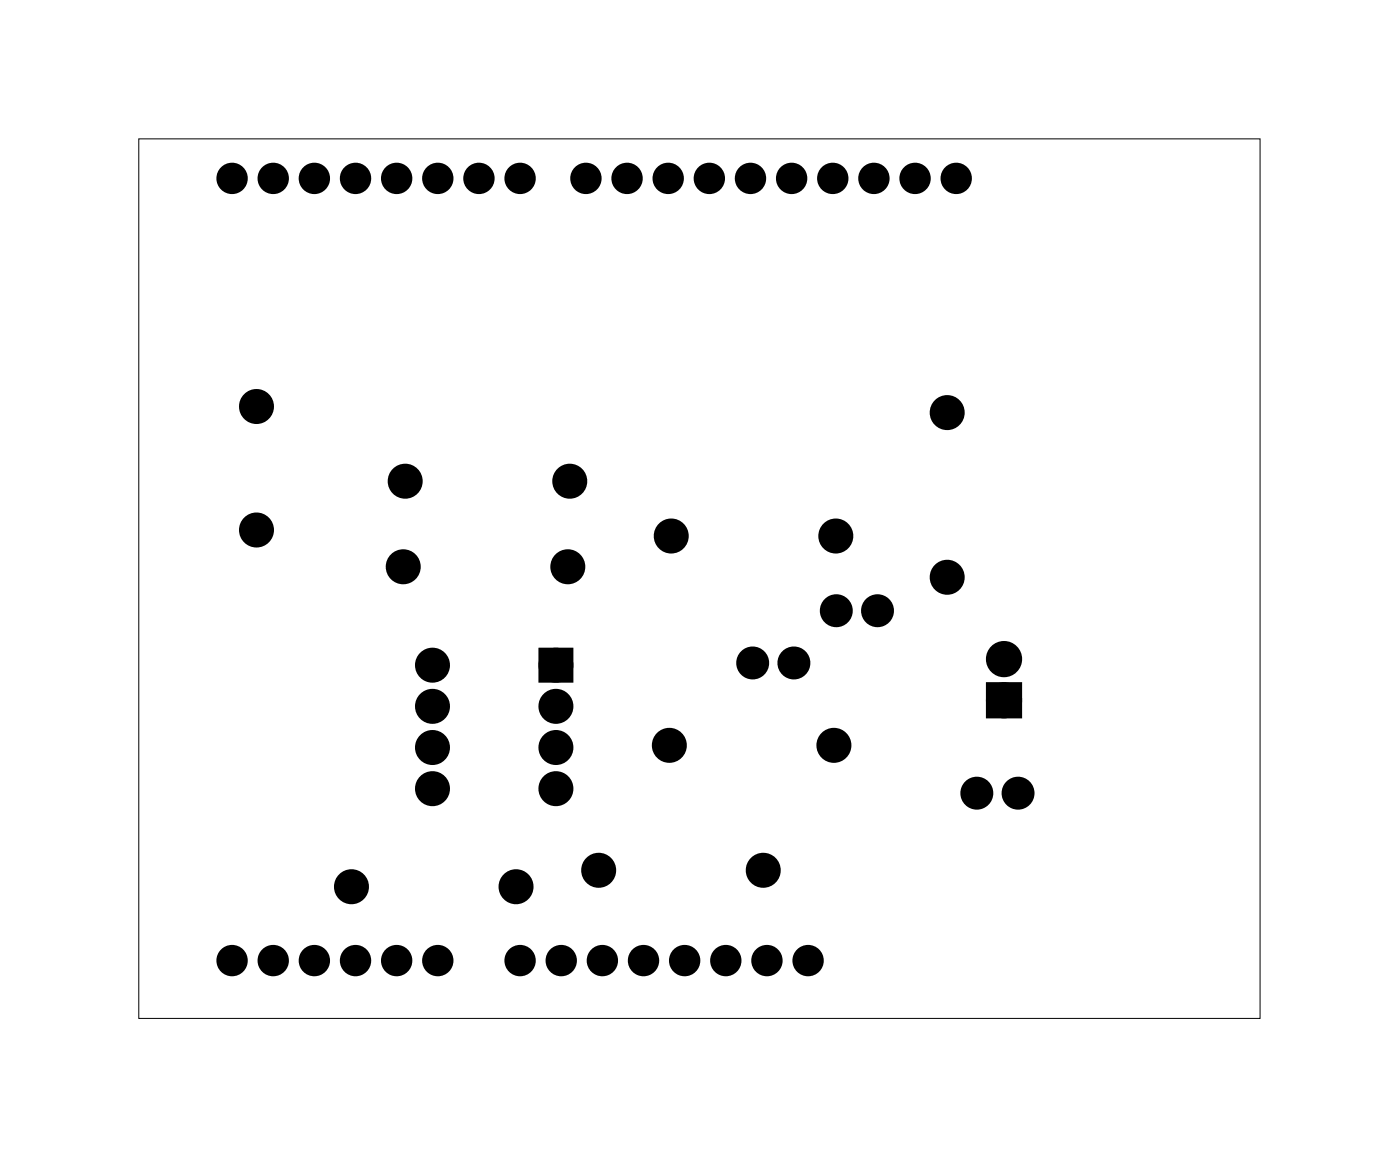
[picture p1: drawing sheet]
<svg xmlns="http://www.w3.org/2000/svg" width="86mm" height="71mm" viewBox="0 0 86 71" stroke-linecap="round" stroke-linejoin="round" font-family="sans-serif">
<path d="M8.6 8.6h69.2v54.2h-69.2z" fill="none" stroke="#000" stroke-width=".06"/>
<g fill="#000">
<circle cx="14.3" cy="11" r=".66"/>
<circle cx="16.9" cy="11" r=".66"/>
<circle cx="19.4" cy="11" r=".66"/>
<circle cx="21.9" cy="11" r=".66"/>
<circle cx="24.5" cy="11" r=".66"/>
<circle cx="27" cy="11" r=".66"/>
<circle cx="29.6" cy="11" r=".66"/>
<circle cx="32.1" cy="11" r=".66"/>
<circle cx="36.2" cy="11" r=".66"/>
<circle cx="38.7" cy="11" r=".66"/>
<circle cx="41.3" cy="11" r=".66"/>
<circle cx="43.8" cy="11" r=".66"/>
<circle cx="46.3" cy="11" r=".66"/>
<circle cx="48.9" cy="11" r=".66"/>
<circle cx="51.4" cy="11" r=".66"/>
<circle cx="54" cy="11" r=".66"/>
<circle cx="56.5" cy="11" r=".66"/>
<circle cx="59" cy="11" r=".66"/>
<circle cx="15.8" cy="32.7" r=".7"/>
<circle cx="15.8" cy="25.1" r=".7"/>
<circle cx="24.9" cy="35" r=".7"/>
<circle cx="25" cy="29.7" r=".7"/>
<circle cx="35.1" cy="35" r=".7"/>
<circle cx="35.2" cy="29.7" r=".7"/>
<circle cx="41.4" cy="33.1" r=".7"/>
<circle cx="51.6" cy="33.1" r=".7"/>
<circle cx="51.6" cy="37.7" r=".64"/>
<circle cx="54.2" cy="37.7" r=".64"/>
<circle cx="58.5" cy="25.5" r=".7"/>
<circle cx="58.5" cy="35.6" r=".7"/>
<circle cx="14.3" cy="59.3" r=".66"/>
<circle cx="16.9" cy="59.3" r=".66"/>
<circle cx="19.4" cy="59.3" r=".66"/>
<circle cx="21.7" cy="54.7" r=".7"/>
<circle cx="21.9" cy="59.3" r=".66"/>
<circle cx="24.5" cy="59.3" r=".66"/>
<circle cx="26.7" cy="48.7" r=".7"/>
<circle cx="26.7" cy="41" r=".7"/>
<circle cx="26.7" cy="43.6" r=".7"/>
<circle cx="26.7" cy="46.1" r=".7"/>
<circle cx="27" cy="59.3" r=".66"/>
<circle cx="31.9" cy="54.7" r=".7"/>
<circle cx="32.1" cy="59.3" r=".66"/>
<circle cx="34.3" cy="41" r=".7"/>
<circle cx="34.3" cy="48.7" r=".7"/>
<circle cx="34.3" cy="43.6" r=".7"/>
<circle cx="34.3" cy="46.1" r=".7"/>
<circle cx="34.6" cy="59.3" r=".66"/>
<circle cx="37" cy="53.7" r=".7"/>
<circle cx="37.2" cy="59.3" r=".66"/>
<circle cx="39.7" cy="59.3" r=".66"/>
<circle cx="41.3" cy="46" r=".7"/>
<circle cx="42.3" cy="59.3" r=".66"/>
<circle cx="44.8" cy="59.3" r=".66"/>
<circle cx="46.5" cy="40.9" r=".64"/>
<circle cx="47.1" cy="53.7" r=".7"/>
<circle cx="47.3" cy="59.3" r=".66"/>
<circle cx="49" cy="40.9" r=".64"/>
<circle cx="49.9" cy="59.3" r=".66"/>
<circle cx="51.5" cy="46" r=".7"/>
<circle cx="60.3" cy="48.9" r=".64"/>
<circle cx="62" cy="43.2" r=".74"/>
<circle cx="62" cy="40.7" r=".74"/>
<circle cx="62.9" cy="48.9" r=".64"/>
</g>
<g fill="none" stroke="#000" stroke-width=".76" stroke-linecap="butt">
<path d="M33.6 40.3h1.4v1.4h-1.4zM61.2 42.5h1.5v1.4h-1.5z"/>
<circle cx="15.8" cy="32.7" r=".7"/>
<circle cx="15.8" cy="25.1" r=".7"/>
<circle cx="24.9" cy="35" r=".7"/>
<circle cx="25" cy="29.7" r=".7"/>
<circle cx="35.1" cy="35" r=".7"/>
<circle cx="35.2" cy="29.7" r=".7"/>
<circle cx="41.4" cy="33.1" r=".7"/>
<circle cx="51.6" cy="33.1" r=".7"/>
<circle cx="51.6" cy="37.7" r=".64"/>
<circle cx="54.2" cy="37.7" r=".64"/>
<circle cx="58.5" cy="35.6" r=".7"/>
<circle cx="58.5" cy="25.5" r=".7"/>
<circle cx="21.7" cy="54.7" r=".7"/>
<circle cx="26.7" cy="41" r=".7"/>
<circle cx="26.7" cy="43.6" r=".7"/>
<circle cx="26.7" cy="46.1" r=".7"/>
<circle cx="26.7" cy="48.7" r=".7"/>
<circle cx="31.9" cy="54.7" r=".7"/>
<circle cx="34.3" cy="41" r=".7"/>
<circle cx="34.3" cy="43.6" r=".7"/>
<circle cx="34.3" cy="46.1" r=".7"/>
<circle cx="34.3" cy="48.7" r=".7"/>
<circle cx="37" cy="53.7" r=".7"/>
<circle cx="41.3" cy="46" r=".7"/>
<circle cx="46.5" cy="40.9" r=".64"/>
<circle cx="47.1" cy="53.7" r=".7"/>
<circle cx="49" cy="40.9" r=".64"/>
<circle cx="51.5" cy="46" r=".7"/>
<circle cx="60.3" cy="48.9" r=".64"/>
<circle cx="62" cy="40.7" r=".74"/>
<circle cx="62" cy="43.2" r=".74"/>
<circle cx="62.9" cy="48.9" r=".64"/>
</g>
<g fill="none" stroke="#000" stroke-width=".61" stroke-linecap="butt">
<circle cx="14.3" cy="11" r=".66"/>
<circle cx="16.9" cy="11" r=".66"/>
<circle cx="19.4" cy="11" r=".66"/>
<circle cx="21.9" cy="11" r=".66"/>
<circle cx="24.5" cy="11" r=".66"/>
<circle cx="27" cy="11" r=".66"/>
<circle cx="29.6" cy="11" r=".66"/>
<circle cx="32.1" cy="11" r=".66"/>
<circle cx="36.2" cy="11" r=".66"/>
<circle cx="38.7" cy="11" r=".66"/>
<circle cx="41.3" cy="11" r=".66"/>
<circle cx="43.8" cy="11" r=".66"/>
<circle cx="46.3" cy="11" r=".66"/>
<circle cx="48.9" cy="11" r=".66"/>
<circle cx="51.4" cy="11" r=".66"/>
<circle cx="54" cy="11" r=".66"/>
<circle cx="56.5" cy="11" r=".66"/>
<circle cx="59" cy="11" r=".66"/>
<circle cx="14.3" cy="59.3" r=".66"/>
<circle cx="16.9" cy="59.3" r=".66"/>
<circle cx="19.4" cy="59.3" r=".66"/>
<circle cx="21.9" cy="59.3" r=".66"/>
<circle cx="24.5" cy="59.3" r=".66"/>
<circle cx="27" cy="59.3" r=".66"/>
<circle cx="32.1" cy="59.3" r=".66"/>
<circle cx="34.6" cy="59.3" r=".66"/>
<circle cx="37.2" cy="59.3" r=".66"/>
<circle cx="39.7" cy="59.3" r=".66"/>
<circle cx="42.3" cy="59.3" r=".66"/>
<circle cx="44.8" cy="59.3" r=".66"/>
<circle cx="47.3" cy="59.3" r=".66"/>
<circle cx="49.9" cy="59.3" r=".66"/>
</g>
<path d="M33.6 40.3h1.4v1.4h-1.4zM61.2 42.5h1.5v1.4h-1.5z" fill="#000"/>
</svg>
